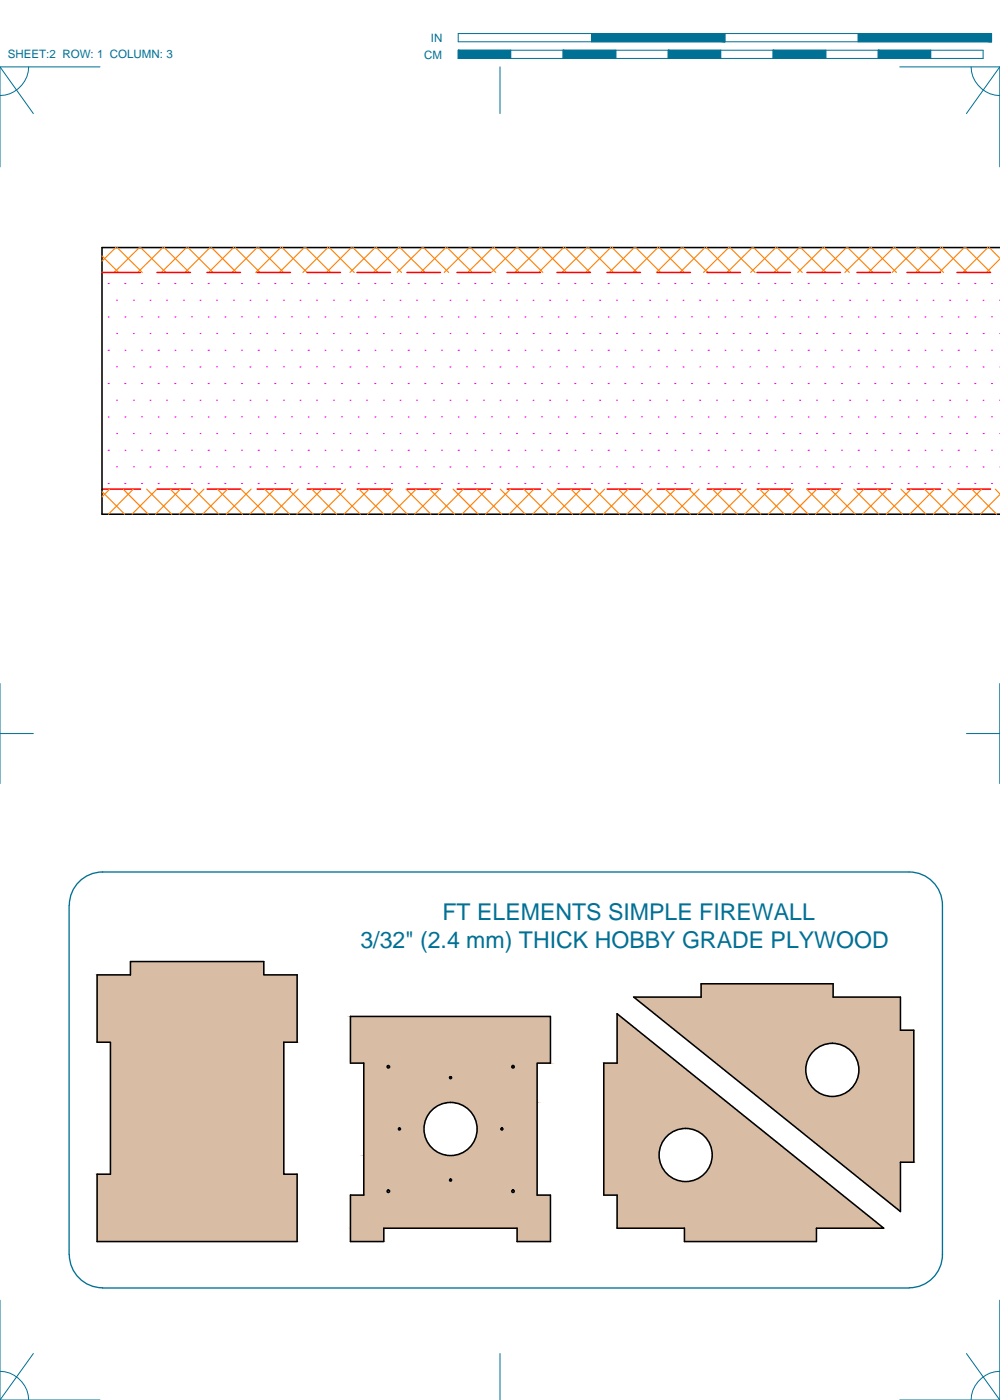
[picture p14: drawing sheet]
<svg xmlns="http://www.w3.org/2000/svg" width="190mm" height="267mm" viewBox="0 0 190 267" stroke-linecap="round" stroke-linejoin="round" font-family="sans-serif">
<defs><g id="words">
<g font-size="4.4" fill="#007095">
<text x="84.3" y="175.2">FT ELEMENTS SIMPLE FIREWALL</text>
<text x="68.7" y="180.6">3/32&quot; (2.4 mm) THICK HOBBY GRADE PLYWOOD</text>
</g>
<g font-size="2.2" fill="#007095">
<text x="1.5" y="11.1">SHEET:2 ROW: 1 COLUMN: 3</text>
<text x="80.8" y="11.2">CM</text>
<text x="82.1" y="8">IN</text>
</g>
</g></defs>
<!-- layer: 43 SHADE PW -->
<g fill="#d8bda4" stroke="#d8bda4" stroke-width=".19">
<path d="M117.6 193.1l11.6 9.4h-11.6z"/>
<path d="M159.9 221.4h11.6v9.4z"/>
<path d="M24.8 183.2v2.5h25.4zM24.8 183.2h25.4v2.5z"/>
<path d="M18.5 185.7v12.8h38.1zM18.5 185.7h38.1v12.8z"/>
<path d="M21 198.5v25.2h33.1zM21 198.5h33.1v25.2z"/>
<path d="M18.5 223.7v12.8h38.1zM18.5 223.7h38.1v12.8z"/>
<path d="M66.8 193.6v8.9h38.1zM66.8 193.6h38.1v8.9z"/>
<path d="M69.3 202.5v7.5h33zM69.3 202.5h33v7.5z"/>
<path d="M85.8 210l16.5 .1zM85.8 210l16.5 .1z"/>
<path d="M69.3 210l15.7 .1zM69.3 210h16.5z"/>
<path d="M86.7 210.1l.8 .2h14.8zM86.7 210.1h15.6v.2z"/>
<path d="M69.3 210.1v.2h14.8zM69.3 210.1h15.7l-.9 .2z"/>
<path d="M87.5 210.3l.8 .4h14zM87.5 210.3h14.8v.4z"/>
<path d="M69.3 210.3v.4h14zM69.3 210.3h14.8l-.8 .4z"/>
<path d="M88.3 210.7l.8 .5h13.2zM88.3 210.7h14v.5z"/>
<path d="M69.3 210.7v.5h13.2zM69.3 210.7h14l-.8 .5z"/>
<path d="M89.1 211.2l.6 .6h12.6zM89.1 211.2h13.2v.6z"/>
<path d="M69.3 211.2v.6h12.7zM69.3 211.2h13.2l-.5 .6z"/>
<path d="M89.7 211.8l.5 .8h12.1zM89.7 211.8h12.6v.8z"/>
<path d="M69.3 211.8v.8h12.1zM69.3 211.8h12.7l-.6 .8z"/>
<path d="M90.2 212.6l.4 .8h11.7zM90.2 212.6h12.1v.8z"/>
<path d="M69.3 212.6v.8h11.8zM69.3 212.6h12.1l-.3 .8z"/>
<path d="M90.6 213.4l.2 .8h11.5zM90.6 213.4h11.7v.8z"/>
<path d="M69.3 213.4v.8h11.5zM69.3 213.4h11.8l-.3 .8z"/>
<path d="M90.8 214.2l.1 .9h11.4zM90.8 214.2h11.5v.9z"/>
<path d="M69.3 214.2v.9h11.4zM69.3 214.2h11.5l-.1 .9z"/>
<path d="M90.9 215.1l-.1 .9h11.5zM90.9 215.1h11.4v.9z"/>
<path d="M69.3 215.1v.9h11.5zM69.3 215.1h11.4l.1 .9z"/>
<path d="M90.8 216l-.2 .8h11.7zM90.8 216h11.5v.8z"/>
<path d="M69.3 216v.8h11.8zM69.3 216h11.5l.3 .8z"/>
<path d="M90.6 216.8l-.4 .8h12.1zM90.6 216.8h11.7v.8z"/>
<path d="M69.3 216.8v.8h12.1zM69.3 216.8h11.8l.3 .8z"/>
<path d="M90.2 217.6l-.5 .8h12.6zM90.2 217.6h12.1v.8z"/>
<path d="M69.3 217.6v.8h12.7zM69.3 217.6h12.1l.6 .8z"/>
<path d="M89.7 218.4l-.6 .6h13.2zM89.7 218.4h12.6v.6z"/>
<path d="M69.3 218.4v.6h13.2zM69.3 218.4h12.7l.5 .6z"/>
<path d="M88.3 219.5h14l-13.2-.5zM89.1 219h13.2v.5z"/>
<path d="M69.3 219v.5h14zM69.3 219h13.2l.8 .5z"/>
<path d="M87.5 219.8h14.8l-14-.3zM88.3 219.5h14v.3z"/>
<path d="M69.3 219.5v.3h14.8zM69.3 219.5h14l.8 .3z"/>
<path d="M86.7 220.1h15.6l-14.8-.3zM87.5 219.8h14.8v.3z"/>
<path d="M69.3 219.8v.3h15.7zM69.3 219.8h14.8l.9 .3z"/>
<path d="M85.8 220.2h16.5zM86.7 220.1l15.6 .1z"/>
<path d="M69.3 220.1l16.5 .1zM69.3 220.1l16.5 .1z"/>
<path d="M69.3 220.2v7.5h33zM69.3 220.2h33v7.5z"/>
<path d="M66.8 227.7v6.3h38.1zM66.8 227.7h38.1v6.3z"/>
<path d="M98.5 234v2.5h6.4zM98.5 234h6.4v2.5z"/>
<path d="M66.8 234v2.5h6.3zM66.8 234h6.3v2.5z"/>
<path d="M115 202.5v12.5h29.8zM115 202.5h14.2l15.6 12.5z"/>
<path d="M130.6 215l14.3 .1zM130.6 215l14.3 .1z"/>
<path d="M115 215l14.7 .1zM115 215h15.6z"/>
<path d="M131.5 215.1l.8 .2h12.9zM131.5 215.1h13.4l.3 .2z"/>
<path d="M115 215.1v.2h13.9zM115 215.1h14.7l-.8 .2z"/>
<path d="M132.3 215.3l.8 .3h12.5zM132.3 215.3h12.9l.4 .3z"/>
<path d="M115 215.3v.3h13.1zM115 215.3h13.9l-.8 .3z"/>
<path d="M133.1 215.6l.8 .6h12.4zM133.1 215.6h12.5l.7 .6z"/>
<path d="M115 215.6v.6h12.3zM115 215.6h13.1l-.8 .6z"/>
<path d="M133.9 216.2l.6 .6h12.5zM133.9 216.2h12.4l.7 .6z"/>
<path d="M115 216.2v.6h11.7zM115 216.2h12.3l-.6 .6z"/>
<path d="M134.5 216.8l.5 .7h12.9zM134.5 216.8h12.5l.9 .7z"/>
<path d="M115 216.8v.7h11.2zM115 216.8h11.7l-.5 .7z"/>
<path d="M135 217.5l.4 .8h13.5zM135 217.5h12.9l1 .8z"/>
<path d="M115 217.5v.8h10.8zM115 217.5h11.2l-.4 .8z"/>
<path d="M135.4 218.3l.2 .9h14.4zM135.4 218.3h13.5l1.1 .9z"/>
<path d="M115 218.3v.9h10.6zM115 218.3h10.8l-.2 .9z"/>
<path d="M135.6 219.2l.1 .8h15.4zM135.6 219.2h14.4l1.1 .8z"/>
<path d="M115 219.2v.8h10.5zM115 219.2h10.6l-.1 .8z"/>
<path d="M135.7 220l-.1 .9h16.6zM135.7 220h15.4l1.1 .9z"/>
<path d="M115 220v.9h10.6zM115 220h10.5l.1 .9z"/>
<path d="M135.6 220.9l-.2 .9h17.8zM135.6 220.9h16.6l1 .9z"/>
<path d="M115 220.9v.9h10.8zM115 220.9h10.6l.2 .9z"/>
<path d="M135.4 221.8l-.4 .8h19.3zM135.4 221.8h17.8l1.1 .8z"/>
<path d="M115 221.8v.8h11.2zM115 221.8h10.8l.4 .8z"/>
<path d="M135 222.6l-.5 .8h20.7zM135 222.6h19.3l.9 .8z"/>
<path d="M115 222.6v.8h11.7zM115 222.6h11.2l.5 .8z"/>
<path d="M133.9 223.9h22l-21.4-.5zM134.5 223.4h20.7l.7 .5z"/>
<path d="M115 223.4v.5h12.3zM115 223.4h11.7l.6 .5z"/>
<path d="M133.1 224.5h23.4l-22.6-.6zM133.9 223.9h22l.6 .6z"/>
<path d="M115 223.9v.6h13.1zM115 223.9h12.3l.8 .6z"/>
<path d="M132.3 224.8h24.7l-23.9-.3zM133.1 224.5h23.4l.5 .3z"/>
<path d="M115 224.5v.3h13.9zM115 224.5h13.1l.8 .3z"/>
<path d="M131.5 225.1h25.8l-25-.3zM132.3 224.8h24.7l.3 .3z"/>
<path d="M115 224.8v.3h14.7zM115 224.8h13.9l.8 .3z"/>
<path d="M130.6 225.1h26.8zM131.5 225.1h25.9z"/>
<path d="M115 225.1h15.6zM115 225.1h15.6z"/>
<path d="M115 225.1v2.6h45.5zM115 225.1h42.4l3.1 2.6z"/>
<path d="M117.6 227.7v6.3h50.8zM117.6 227.7h42.9l7.9 6.3z"/>
<path d="M130.4 234v2.5h25.1zM130.4 234h25.1v2.5z"/>
<path d="M133.6 187.4v2.5h25.1zM133.6 187.4h25.1v2.5z"/>
<path d="M120.7 189.9l7.9 6.4h42.9zM120.7 189.9h50.8v6.4z"/>
<path d="M128.6 196.3l3.1 2.5h42.4zM128.6 196.3h45.5v2.5z"/>
<path d="M158.5 198.8h15.6zM158.5 198.8h15.6z"/>
<path d="M131.7 198.8h25.9zM131.7 198.8h26.8z"/>
<path d="M159.4 198.8l.9 .3h13.8zM159.4 198.8h14.7v.3z"/>
<path d="M131.8 198.8l.3 .3h24.7zM131.8 198.8h25.8l-.8 .3z"/>
<path d="M160.3 199.1l.8 .3h13zM160.3 199.1h13.8v.3z"/>
<path d="M132.1 199.1l.5 .3h23.4zM132.1 199.1h24.7l-.8 .3z"/>
<path d="M161.1 199.4l.7 .5h12.3zM161.1 199.4h13v.5z"/>
<path d="M132.6 199.4l.6 .5h22.1zM132.6 199.4h23.4l-.7 .5z"/>
<path d="M161.8 199.9l.6 .7h11.7zM161.8 199.9h12.3v.7z"/>
<path d="M133.2 199.9l.8 .7h20.6zM133.2 199.9h22.1l-.7 .7z"/>
<path d="M162.4 200.6l.5 .7h11.2zM162.4 200.6h11.7v.7z"/>
<path d="M134 200.6l.9 .7h19.2zM134 200.6h20.6l-.5 .7z"/>
<path d="M162.9 201.3l.4 .8h10.8zM162.9 201.3h11.2v.8z"/>
<path d="M134.9 201.3l1 .8h17.9zM134.9 201.3h19.2l-.3 .8z"/>
<path d="M163.3 202.1l.2 .8h10.6zM163.3 202.1h10.8v.8z"/>
<path d="M135.9 202.1l1 .8h16.6zM135.9 202.1h17.9l-.3 .8z"/>
<path d="M163.5 202.9l.1 .9h10.5zM163.5 202.9h10.6v.9z"/>
<path d="M136.9 202.9l1.1 .9h15.5zM136.9 202.9h16.6v.9z"/>
<path d="M163.6 203.8l-.1 .9h10.6zM163.6 203.8h10.5v.9z"/>
<path d="M138 203.8l1.1 .9h14.4zM138 203.8h15.5v.9z"/>
<path d="M163.5 204.7l-.2 .9h10.8zM163.5 204.7h10.6v.9z"/>
<path d="M139.1 204.7l1.1 .9h13.6zM139.1 204.7h14.4l.3 .9z"/>
<path d="M163.3 205.6l-.4 .8h11.2zM163.3 205.6h10.8v.8z"/>
<path d="M140.2 205.6l1 .8h12.9zM140.2 205.6h13.6l.3 .8z"/>
<path d="M162.9 206.4l-.5 .7h11.7zM162.9 206.4h11.2v.7z"/>
<path d="M141.2 206.4l.9 .7h12.5zM141.2 206.4h12.9l.5 .7z"/>
<path d="M161.8 207.7h12.3l-11.7-.6zM162.4 207.1h11.7v.6z"/>
<path d="M142.1 207.1l.8 .6h12.4zM142.1 207.1h12.5l.7 .6z"/>
<path d="M161.1 208.2h13l-12.3-.5zM161.8 207.7h12.3v.5z"/>
<path d="M142.9 207.7l.6 .5h12.5zM142.9 207.7h12.4l.7 .5z"/>
<path d="M160.3 208.6h13.8l-13-.4zM161.1 208.2h13v.4z"/>
<path d="M143.5 208.2l.5 .4h12.8zM143.5 208.2h12.5l.8 .4z"/>
<path d="M159.4 208.8h14.7l-13.8-.2zM160.3 208.6h13.8v.2z"/>
<path d="M144 208.6l.3 .2h13.3zM144 208.6h12.8l.8 .2z"/>
<path d="M158.5 208.9h15.6zM159.4 208.8l14.7 .1z"/>
<path d="M144.3 208.8l14.2 .1zM144.3 208.8l14.2 .1z"/>
<path d="M144.4 208.9l15.5 12.5h14.2zM144.4 208.9h29.7v12.5z"/>
</g>
<!-- layer: 01 CUT -->
<g fill="none" stroke="#000" stroke-width=".3">
<path d="M190.5 47.2h-171.1v50.8h171.1M18.5 185.7h6.3v-2.5h25.4v2.5h6.4v12.8h-2.5v25.2h2.5v12.8h-38.1v-12.8h2.5v-25.2h-2.5zM66.8 193.6h38.1v8.9h-2.6v25.2h2.6v8.8h-6.4v-2.5h-25.4v2.5h-6.3v-8.8h2.5v-25.2h-2.5zM117.6 193.1l50.8 40.9h-12.9v2.5h-25.1v-2.5h-12.8v-6.3h-2.6v-25.2h2.6zM120.7 189.9h12.9v-2.5h25.1v2.5h12.8v6.4h2.6v25.1h-2.6v9.4z"/>
<circle cx="74" cy="203.2" r=".23"/>
<circle cx="76.1" cy="215.1" r=".19"/>
<circle cx="85.8" cy="205.3" r=".19"/>
<circle cx="85.8" cy="215.1" r="5.1"/>
<circle cx="95.6" cy="215.1" r=".19"/>
<circle cx="97.7" cy="203.2" r=".23"/>
<circle cx="158.6" cy="203.8" r="5.1"/>
<circle cx="74" cy="226.9" r=".23"/>
<circle cx="85.8" cy="224.8" r=".19"/>
<circle cx="97.7" cy="226.9" r=".23"/>
<circle cx="130.6" cy="220" r="5.1"/>
</g>
<!-- layer: 02 SCORE -->
<g fill="none" stroke="#f00" stroke-width=".3">
<path d="M19.4 51.9h7.4M29.9 51.9h6.4M39.5 51.9h6.3M49 51.9h6.3M58.5 51.9h6.4M68 51.9h6.4M77.6 51.9h6.3M87.1 51.9h6.3M96.6 51.9h6.4M106.1 51.9h6.4M115.7 51.9h6.3M125.2 51.9h6.3"/>
<path d="M134.7 51.9h6.4M144.2 51.9h6.4M153.8 51.9h6.3M163.3 51.9h6.3M172.8 51.9h6.4M182.3 51.9h6.4M19.4 93.2h7.4M29.9 93.2h6.4M39.5 93.2h6.3M49 93.2h6.3M58.5 93.2h6.4M68 93.2h6.4"/>
<path d="M77.6 93.2h6.3M87.1 93.2h6.3M96.6 93.2h6.4M106.1 93.2h6.4M115.7 93.2h6.3M125.2 93.2h6.3M134.7 93.2h6.4M144.2 93.2h6.4M153.8 93.2h6.3M163.3 93.2h6.3M172.8 93.2h6.4M182.3 93.2h6.4"/>
</g>
<!-- layer: 23 NOTES -->
<path d="M13.2 172.5v66.5M173.2 166.1h-153.7a6.3 6.3 0 0 0-6.3 6.3M173.2 166.1a6.3 6.3 0 0 1 6.3 6.3v66.6M13.2 239a6.3 6.3 0 0 0 6.3 6.3M179.5 239a6.3 6.3 0 0 1-6.3 6.3M19.5 245.4h153.7" fill="none" stroke="#007095" stroke-width=".25"/>
<!-- layer: 06 CAVITY -->
<g fill="none" stroke="#ff7f00" stroke-width=".21">
<path d="M19.4 48.8l3.2 3.1M22.1 47.2l-2.7 2.5M22.3 47.2l4.8 4.7M26.5 47.2l-4.7 4.7M26.8 47.2l4.8 4.7M31 47.2l-4.8 4.7M31.3 47.2l4.8 4.7M35.5 47.2l-4.8 4.7M35.8 47.2l4.8 4.7M40 47.2l-4.7 4.7M40.3 47.2l4.7 4.7M44.5 47.2l-4.7 4.7"/>
<path d="M44.8 47.2l4.7 4.7M49 47.2l-4.8 4.7M49.3 47.2l4.7 4.7M53.5 47.2l-4.8 4.7M53.8 47.2l4.7 4.7M58 47.2l-4.8 4.7M58.3 47.2l4.7 4.7M62.4 47.2l-4.7 4.7M62.7 47.2l4.8 4.7M66.9 47.2l-4.7 4.7M67.2 47.2l4.8 4.7M71.5 47.2l-4.8 4.7"/>
<path d="M71.7 47.2l4.8 4.7M75.9 47.2l-4.7 4.7M76.2 47.2l4.8 4.7M80.4 47.2l-4.8 4.7M80.7 47.2l4.8 4.7M84.9 47.2l-4.8 4.7M85.2 47.2l4.8 4.7M89.4 47.2l-4.8 4.7M89.7 47.2l4.7 4.7M93.9 47.2l-4.8 4.7M94.1 47.2l4.8 4.7M98.4 47.2l-4.8 4.7"/>
<path d="M98.6 47.2l4.8 4.7M102.9 47.2l-4.8 4.7M103.2 47.2l4.7 4.7M107.4 47.2l-4.8 4.7M107.7 47.2l4.7 4.7M111.8 47.2l-4.7 4.7M112.1 47.2l4.8 4.7M116.3 47.2l-4.7 4.7M116.6 47.2l4.8 4.7M120.8 47.2l-4.7 4.7M121.1 47.2l4.8 4.7M125.3 47.2l-4.7 4.7"/>
<path d="M125.6 47.2l4.7 4.7M129.8 47.2l-4.7 4.7M130.1 47.2l4.7 4.7M134.3 47.2l-4.8 4.7M134.6 47.2l4.7 4.7M138.8 47.2l-4.8 4.7M139.1 47.2l4.7 4.7M143.3 47.2l-4.8 4.7M143.6 47.2l4.7 4.7M147.8 47.2l-4.8 4.7M148 47.2l4.8 4.7M152.3 47.2l-4.8 4.7"/>
<path d="M152.5 47.2l4.8 4.7M156.8 47.2l-4.8 4.7M157 47.2l4.8 4.7M161.2 47.2l-4.7 4.7M161.5 47.2l4.8 4.7M165.7 47.2l-4.7 4.7M166 47.2l4.8 4.7M170.2 47.2l-4.8 4.7M170.5 47.2l4.8 4.7M174.7 47.2l-4.7 4.7M175 47.2l4.7 4.7M179.2 47.2l-4.7 4.7"/>
<path d="M179.5 47.2l4.7 4.7M183.7 47.2l-4.8 4.7M184 47.2l4.7 4.7M188.2 47.2l-4.8 4.7M188.5 47.2l2 2M190.5 49.4l-2.6 2.5M19.4 93.6l4.3 4.4M20.9 93.2l-1.5 1.5M23.5 93.2l4.7 4.8M25.4 93.2l-4.7 4.8M27.9 93.2l4.8 4.8M29.9 93.2l-4.8 4.8"/>
<path d="M32.4 93.2l4.8 4.8M34.4 93.2l-4.8 4.8M36.9 93.2l4.8 4.8M38.9 93.2l-4.8 4.8M41.4 93.2l4.8 4.8M43.3 93.2l-4.7 4.8M45.9 93.2l4.8 4.8M47.8 93.2l-4.7 4.8M50.4 93.2l4.8 4.8M52.3 93.2l-4.7 4.8M54.9 93.2l4.7 4.8M56.8 93.2l-4.7 4.8"/>
<path d="M59.4 93.2l4.7 4.8M61.3 93.2l-4.7 4.8M63.9 93.2l4.7 4.8M65.8 93.2l-4.8 4.8M68.4 93.2l4.7 4.8M70.3 93.2l-4.8 4.8M72.9 93.2l4.7 4.8M74.8 93.2l-4.8 4.8M77.3 93.2l4.8 4.8M79.3 93.2l-4.8 4.8M81.8 93.2l4.8 4.8M83.8 93.2l-4.8 4.8"/>
<path d="M86.3 93.2l4.8 4.8M88.3 93.2l-4.8 4.8M90.8 93.2l4.8 4.8M92.8 93.2l-4.8 4.8M95.3 93.2l4.8 4.8M97.2 93.2l-4.7 4.8M99.8 93.2l4.8 4.8M101.7 93.2l-4.7 4.8M104.3 93.2l4.8 4.8M106.2 93.2l-4.7 4.8M108.8 93.2l4.7 4.8M110.7 93.2l-4.7 4.8"/>
<path d="M113.2 93.2l4.8 4.8M115.2 93.2l-4.8 4.8M117.8 93.2l4.7 4.8M119.7 93.2l-4.8 4.8M122.3 93.2l4.7 4.8M124.2 93.2l-4.8 4.8M126.7 93.2l4.8 4.8M128.7 93.2l-4.8 4.8M131.2 93.2l4.8 4.8M133.2 93.2l-4.8 4.8M135.7 93.2l4.8 4.8M137.7 93.2l-4.8 4.8"/>
<path d="M140.2 93.2l4.7 4.8M142.2 93.2l-4.8 4.8M144.7 93.2l4.7 4.8M146.6 93.2l-4.7 4.8M149.2 93.2l4.8 4.8M151.1 93.2l-4.8 4.8M153.7 93.2l4.8 4.8M155.6 93.2l-4.8 4.8M158.2 93.2l4.7 4.8M160.1 93.2l-4.7 4.8M162.6 93.2l4.8 4.8M164.6 93.2l-4.7 4.8"/>
<path d="M167.1 93.2l4.8 4.8M169.1 93.2l-4.8 4.8M171.6 93.2l4.8 4.8M173.6 93.2l-4.8 4.8M176.1 93.2l4.8 4.8M178.1 93.2l-4.8 4.8M180.6 93.2l4.8 4.8M182.5 93.2l-4.7 4.8M185.1 93.2l4.8 4.8M187 93.2l-4.7 4.8M189.6 93.2l.9 .9M190.5 94.2l-3.7 3.8"/>
</g>
<!-- layer: 07 DE-PAPER -->
<g fill="none" stroke="#f0f" stroke-width=".21">
<path d="M20.6 54h.1M22.2 57.2h.1M23.8 54h.1M25.4 57.2h.1M27 54h.1M28.6 57.2h.1M30.1 54h.1M31.7 57.2h.1M33.3 54h.1M34.9 57.2h.1M36.5 54h.1M38.1 57.2h.1"/>
<path d="M39.7 54h.1M41.3 57.2h.1M42.8 54h.1M44.4 57.2h.1M46 54h.1M47.6 57.2h.1M49.2 54h.1M50.8 57.2h.1M52.4 54h.1M54 57.2h.1M55.5 54h.1M57.1 57.2h.1"/>
<path d="M58.7 54h.1M60.3 57.2h.1M61.9 54h.1M63.5 57.2h.1M65.1 54h.1M66.7 57.2h.1M68.2 54h.1M69.8 57.2h.1M71.4 54h.1M73 57.2h.1M74.6 54h.1M76.2 57.2h.1"/>
<path d="M77.8 54h.1M79.4 57.2h.1M80.9 54h.1M82.5 57.2h.1M84.1 54h.1M85.7 57.2h.1M87.3 54h.1M88.9 57.2h.1M90.5 54h.1M92.1 57.2h.1M93.6 54h.1M95.2 57.2h.1"/>
<path d="M96.8 54h.1M98.4 57.2h.1M100 54h.1M101.6 57.2h.1M103.2 54h.1M104.7 57.2h.1M106.3 54h.1M107.9 57.2h.1M109.5 54h.1M111.1 57.2h.1M112.7 54h.1M114.3 57.2h.1"/>
<path d="M115.9 54h.1M117.4 57.2h.1M119 54h.1M120.6 57.2h.1M122.2 54h.1M123.8 57.2h.1M125.4 54h.1M127 57.2h.1M128.6 54h.1M130.1 57.2h.1M131.7 54h.1M133.3 57.2h.1"/>
<path d="M134.9 54h.1M136.5 57.2h.1M138.1 54h.1M139.7 57.2h.1M141.3 54h.1M142.8 57.2h.1M144.4 54h.1M146 57.2h.1M147.6 54h.1M149.2 57.2h.1M150.8 54h.1M152.4 57.2h.1"/>
<path d="M154 54h.1M155.5 57.2h.1M157.1 54h.1M158.7 57.2h.1M160.3 54h.1M161.9 57.2h.1M163.5 54h.1M165.1 57.2h.1M166.7 54h.1M168.2 57.2h.1M169.8 54h.1M171.4 57.2h.1"/>
<path d="M173 54h.1M174.6 57.2h.1M176.2 54h.1M177.8 57.2h.1M179.4 54h.1M180.9 57.2h.1M182.5 54h.1M184.1 57.2h.1M185.7 54h.1M187.3 57.2h.1M188.9 54h.1M190.5 57.2h.1"/>
<path d="M20.6 60.4h.1M20.6 66.7h.1M20.6 73.1h.1M20.6 79.4h.1M22.2 63.5h.1M22.2 69.9h.1M22.2 76.2h.1M23.8 60.4h.1M23.8 66.7h.1M23.8 73.1h.1M23.8 79.4h.1M25.4 63.5h.1"/>
<path d="M25.4 69.9h.1M25.4 76.2h.1M27 60.4h.1M27 66.7h.1M27 73.1h.1M27 79.4h.1M28.6 63.5h.1M28.6 69.9h.1M28.6 76.2h.1M30.1 60.4h.1M30.1 66.7h.1M30.1 73.1h.1"/>
<path d="M30.1 79.4h.1M31.7 63.5h.1M31.7 69.9h.1M31.7 76.2h.1M33.3 60.4h.1M33.3 66.7h.1M33.3 73.1h.1M33.3 79.4h.1M34.9 63.5h.1M34.9 69.9h.1M34.9 76.2h.1M36.5 60.4h.1"/>
<path d="M36.5 66.7h.1M36.5 73.1h.1M36.5 79.4h.1M38.1 63.5h.1M38.1 69.9h.1M38.1 76.2h.1M39.7 60.4h.1M39.7 66.7h.1M39.7 73.1h.1M39.7 79.4h.1M41.3 63.5h.1M41.3 69.9h.1"/>
<path d="M41.3 76.2h.1M42.8 60.4h.1M42.8 66.7h.1M42.8 73.1h.1M42.8 79.4h.1M44.4 63.5h.1M44.4 69.9h.1M44.4 76.2h.1M46 60.4h.1M46 66.7h.1M46 73.1h.1M46 79.4h.1"/>
<path d="M47.6 63.5h.1M47.6 69.9h.1M47.6 76.2h.1M49.2 60.4h.1M49.2 66.7h.1M49.2 73.1h.1M49.2 79.4h.1M50.8 63.5h.1M50.8 69.9h.1M50.8 76.2h.1M52.4 60.4h.1M52.4 66.7h.1"/>
<path d="M52.4 73.1h.1M52.4 79.4h.1M54 63.5h.1M54 69.9h.1M54 76.2h.1M55.5 60.4h.1M55.5 66.7h.1M55.5 73.1h.1M55.5 79.4h.1M57.1 63.5h.1M57.1 69.9h.1M57.1 76.2h.1"/>
<path d="M58.7 60.4h.1M58.7 66.7h.1M58.7 73.1h.1M58.7 79.4h.1M60.3 63.5h.1M60.3 69.9h.1M60.3 76.2h.1M61.9 60.4h.1M61.9 66.7h.1M61.9 73.1h.1M61.9 79.4h.1M63.5 63.5h.1"/>
<path d="M63.5 69.9h.1M63.5 76.2h.1M65.1 60.4h.1M65.1 66.7h.1M65.1 73.1h.1M65.1 79.4h.1M66.7 63.5h.1M66.7 69.9h.1M66.7 76.2h.1M68.2 60.4h.1M68.2 66.7h.1M68.2 73.1h.1"/>
<path d="M68.2 79.4h.1M69.8 63.5h.1M69.8 69.9h.1M69.8 76.2h.1M71.4 60.4h.1M71.4 66.7h.1M71.4 73.1h.1M71.4 79.4h.1M73 63.5h.1M73 69.9h.1M73 76.2h.1M74.6 60.4h.1"/>
<path d="M74.6 66.7h.1M74.6 73.1h.1M74.6 79.4h.1M76.2 63.5h.1M76.2 69.9h.1M76.2 76.2h.1M77.8 60.4h.1M77.8 66.7h.1M77.8 73.1h.1M77.8 79.4h.1M79.4 63.5h.1M79.4 69.9h.1"/>
<path d="M79.4 76.2h.1M80.9 60.4h.1M80.9 66.7h.1M80.9 73.1h.1M80.9 79.4h.1M82.5 63.5h.1M82.5 69.9h.1M82.5 76.2h.1M84.1 60.4h.1M84.1 66.7h.1M84.1 73.1h.1M84.1 79.4h.1"/>
<path d="M85.7 63.5h.1M85.7 69.9h.1M85.7 76.2h.1M87.3 60.4h.1M87.3 66.7h.1M87.3 73.1h.1M87.3 79.4h.1M88.9 63.5h.1M88.9 69.9h.1M88.9 76.2h.1M90.5 60.4h.1M90.5 66.7h.1"/>
<path d="M90.5 73.1h.1M90.5 79.4h.1M92.1 63.5h.1M92.1 69.9h.1M92.1 76.2h.1M93.6 60.4h.1M93.6 66.7h.1M93.6 73.1h.1M93.6 79.4h.1M95.2 63.5h.1M95.2 69.9h.1M95.2 76.2h.1"/>
<path d="M96.8 60.4h.1M96.8 66.7h.1M96.8 73.1h.1M96.8 79.4h.1M98.4 63.5h.1M98.4 69.9h.1M98.4 76.2h.1M100 60.4h.1M100 66.7h.1M100 73.1h.1M100 79.4h.1M101.6 63.5h.1"/>
<path d="M101.6 69.9h.1M101.6 76.2h.1M103.2 60.4h.1M103.2 66.7h.1M103.2 73.1h.1M103.2 79.4h.1M104.7 63.5h.1M104.7 69.9h.1M104.7 76.2h.1M106.3 60.4h.1M106.3 66.7h.1M106.3 73.1h.1"/>
<path d="M106.3 79.4h.1M107.9 63.5h.1M107.9 69.9h.1M107.9 76.2h.1M109.5 60.4h.1M109.5 66.7h.1M109.5 73.1h.1M109.5 79.4h.1M111.1 63.5h.1M111.1 69.9h.1M111.1 76.2h.1M112.7 60.4h.1"/>
<path d="M112.7 66.7h.1M112.7 73.1h.1M112.7 79.4h.1M114.3 63.5h.1M114.3 69.9h.1M114.3 76.2h.1M115.9 60.4h.1M115.9 66.7h.1M115.9 73.1h.1M115.9 79.4h.1M117.4 63.5h.1M117.4 69.9h.1"/>
<path d="M117.4 76.2h.1M119 60.4h.1M119 66.7h.1M119 73.1h.1M119 79.4h.1M120.6 63.5h.1M120.6 69.9h.1M120.6 76.2h.1M122.2 60.4h.1M122.2 66.7h.1M122.2 73.1h.1M122.2 79.4h.1"/>
<path d="M123.8 63.5h.1M123.8 69.9h.1M123.8 76.2h.1M125.4 60.4h.1M125.4 66.7h.1M125.4 73.1h.1M125.4 79.4h.1M127 63.5h.1M127 69.9h.1M127 76.2h.1M128.6 60.4h.1M128.6 66.7h.1"/>
<path d="M128.6 73.1h.1M128.6 79.4h.1M130.1 63.5h.1M130.1 69.9h.1M130.1 76.2h.1M131.7 60.4h.1M131.7 66.7h.1M131.7 73.1h.1M131.7 79.4h.1M133.3 63.5h.1M133.3 69.9h.1M133.3 76.2h.1"/>
<path d="M134.9 60.4h.1M134.9 66.7h.1M134.9 73.1h.1M134.9 79.4h.1M136.5 63.5h.1M136.5 69.9h.1M136.5 76.2h.1M138.1 60.4h.1M138.1 66.7h.1M138.1 73.1h.1M138.1 79.4h.1M139.7 63.5h.1"/>
<path d="M139.7 69.9h.1M139.7 76.2h.1M141.3 60.4h.1M141.3 66.7h.1M141.3 73.1h.1M141.3 79.4h.1M142.8 63.5h.1M142.8 69.9h.1M142.8 76.2h.1M144.4 60.4h.1M144.4 66.7h.1M144.4 73.1h.1"/>
<path d="M144.4 79.4h.1M146 63.5h.1M146 69.9h.1M146 76.2h.1M147.6 60.4h.1M147.6 66.7h.1M147.6 73.1h.1M147.6 79.4h.1M149.2 63.5h.1M149.2 69.9h.1M149.2 76.2h.1M150.8 60.4h.1"/>
<path d="M150.8 66.7h.1M150.8 73.1h.1M150.8 79.4h.1M152.4 63.5h.1M152.4 69.9h.1M152.4 76.2h.1M154 60.4h.1M154 66.7h.1M154 73.1h.1M154 79.4h.1M155.5 63.5h.1M155.5 69.9h.1"/>
<path d="M155.5 76.2h.1M157.1 60.4h.1M157.1 66.7h.1M157.1 73.1h.1M157.1 79.4h.1M158.7 63.5h.1M158.7 69.9h.1M158.7 76.2h.1M160.3 60.4h.1M160.3 66.7h.1M160.3 73.1h.1M160.3 79.4h.1"/>
<path d="M161.9 63.5h.1M161.9 69.9h.1M161.9 76.2h.1M163.5 60.4h.1M163.5 66.7h.1M163.5 73.1h.1M163.5 79.4h.1M165.1 63.5h.1M165.1 69.9h.1M165.1 76.2h.1M166.7 60.4h.1M166.7 66.7h.1"/>
<path d="M166.7 73.1h.1M166.7 79.4h.1M168.2 63.5h.1M168.2 69.9h.1M168.2 76.2h.1M169.8 60.4h.1M169.8 66.7h.1M169.8 73.1h.1M169.8 79.4h.1M171.4 63.5h.1M171.4 69.9h.1M171.4 76.2h.1"/>
<path d="M173 60.4h.1M173 66.7h.1M173 73.1h.1M173 79.4h.1M174.6 63.5h.1M174.6 69.9h.1M174.6 76.2h.1M176.2 60.4h.1M176.2 66.7h.1M176.2 73.1h.1M176.2 79.4h.1M177.8 63.5h.1"/>
<path d="M177.8 69.9h.1M177.8 76.2h.1M179.4 60.4h.1M179.4 66.7h.1M179.4 73.1h.1M179.4 79.4h.1M180.9 63.5h.1M180.9 69.9h.1M180.9 76.2h.1M182.5 60.4h.1M182.5 66.7h.1M182.5 73.1h.1"/>
<path d="M182.5 79.4h.1M184.1 63.5h.1M184.1 69.9h.1M184.1 76.2h.1M185.7 60.4h.1M185.7 66.7h.1M185.7 73.1h.1M185.7 79.4h.1M187.3 63.5h.1M187.3 69.9h.1M187.3 76.2h.1M188.9 60.4h.1"/>
<path d="M188.9 66.7h.1M188.9 73.1h.1M188.9 79.4h.1M190.5 63.5h.1M190.5 69.9h.1M190.5 76.2h.1M20.6 85.8h.1M20.6 92.1h.1M22.2 82.6h.1M22.2 88.9h.1M23.8 85.8h.1M23.8 92.1h.1"/>
<path d="M25.4 82.6h.1M25.4 88.9h.1M27 85.8h.1M27 92.1h.1M28.6 82.6h.1M28.6 88.9h.1M30.1 85.8h.1M30.1 92.1h.1M31.7 82.6h.1M31.7 88.9h.1M33.3 85.8h.1M33.3 92.1h.1"/>
<path d="M34.9 82.6h.1M34.9 88.9h.1M36.5 85.8h.1M36.5 92.1h.1M38.1 82.6h.1M38.1 88.9h.1M39.7 85.8h.1M39.7 92.1h.1M41.3 82.6h.1M41.3 88.9h.1M42.8 85.8h.1M42.8 92.1h.1"/>
<path d="M44.4 82.6h.1M44.4 88.9h.1M46 85.8h.1M46 92.1h.1M47.6 82.6h.1M47.6 88.9h.1M49.2 85.8h.1M49.2 92.1h.1M50.8 82.6h.1M50.8 88.9h.1M52.4 85.8h.1M52.4 92.1h.1"/>
<path d="M54 82.6h.1M54 88.9h.1M55.5 85.8h.1M55.5 92.1h.1M57.1 82.6h.1M57.1 88.9h.1M58.7 85.8h.1M58.7 92.1h.1M60.3 82.6h.1M60.3 88.9h.1M61.9 85.8h.1M61.9 92.1h.1"/>
<path d="M63.5 82.6h.1M63.5 88.9h.1M65.1 85.8h.1M65.1 92.1h.1M66.7 82.6h.1M66.7 88.9h.1M68.2 85.8h.1M68.2 92.1h.1M69.8 82.6h.1M69.8 88.9h.1M71.4 85.8h.1M71.4 92.1h.1"/>
<path d="M73 82.6h.1M73 88.9h.1M74.6 85.8h.1M74.6 92.1h.1M76.2 82.6h.1M76.2 88.9h.1M77.8 85.8h.1M77.8 92.1h.1M79.4 82.6h.1M79.4 88.9h.1M80.9 85.8h.1M80.9 92.1h.1"/>
<path d="M82.5 82.6h.1M82.5 88.9h.1M84.1 85.8h.1M84.1 92.1h.1M85.7 82.6h.1M85.7 88.9h.1M87.3 85.8h.1M87.3 92.1h.1M88.9 82.6h.1M88.9 88.9h.1M90.5 85.8h.1M90.5 92.1h.1"/>
<path d="M92.1 82.6h.1M92.1 88.9h.1M93.6 85.8h.1M93.6 92.1h.1M95.2 82.6h.1M95.2 88.9h.1M96.8 85.8h.1M96.8 92.1h.1M98.4 82.6h.1M98.4 88.9h.1M100 85.8h.1M100 92.1h.1"/>
<path d="M101.6 82.6h.1M101.6 88.9h.1M103.2 85.8h.1M103.2 92.1h.1M104.7 82.6h.1M104.7 88.9h.1M106.3 85.8h.1M106.3 92.1h.1M107.9 82.6h.1M107.9 88.9h.1M109.5 85.8h.1M109.5 92.1h.1"/>
<path d="M111.1 82.6h.1M111.1 88.9h.1M112.7 85.8h.1M112.7 92.1h.1M114.3 82.6h.1M114.3 88.9h.1M115.9 85.8h.1M115.9 92.1h.1M117.4 82.6h.1M117.4 88.9h.1M119 85.8h.1M119 92.1h.1"/>
<path d="M120.6 82.6h.1M120.6 88.9h.1M122.2 85.8h.1M122.2 92.1h.1M123.8 82.6h.1M123.8 88.9h.1M125.4 85.8h.1M125.4 92.1h.1M127 82.6h.1M127 88.9h.1M128.6 85.8h.1M128.6 92.1h.1"/>
<path d="M130.1 82.6h.1M130.1 88.9h.1M131.7 85.8h.1M131.7 92.1h.1M133.3 82.6h.1M133.3 88.9h.1M134.9 85.8h.1M134.9 92.1h.1M136.5 82.6h.1M136.5 88.9h.1M138.1 85.8h.1M138.1 92.1h.1"/>
<path d="M139.7 82.6h.1M139.7 88.9h.1M141.3 85.8h.1M141.3 92.1h.1M142.8 82.6h.1M142.8 88.9h.1M144.4 85.8h.1M144.4 92.1h.1M146 82.6h.1M146 88.9h.1M147.6 85.8h.1M147.6 92.1h.1"/>
<path d="M149.2 82.6h.1M149.2 88.9h.1M150.8 85.8h.1M150.8 92.1h.1M152.4 82.6h.1M152.4 88.9h.1M154 85.8h.1M154 92.1h.1M155.5 82.6h.1M155.5 88.9h.1M157.1 85.8h.1M157.1 92.1h.1"/>
<path d="M158.7 82.6h.1M158.7 88.9h.1M160.3 85.8h.1M160.3 92.1h.1M161.9 82.6h.1M161.9 88.9h.1M163.5 85.8h.1M163.5 92.1h.1M165.1 82.6h.1M165.1 88.9h.1M166.7 85.8h.1M166.7 92.1h.1"/>
<path d="M168.2 82.6h.1M168.2 88.9h.1M169.8 85.8h.1M169.8 92.1h.1M171.4 82.6h.1M171.4 88.9h.1M173 85.8h.1M173 92.1h.1M174.6 82.6h.1M174.6 88.9h.1M176.2 85.8h.1M176.2 92.1h.1"/>
<path d="M177.8 82.6h.1M177.8 88.9h.1M179.4 85.8h.1M179.4 92.1h.1M180.9 82.6h.1M180.9 88.9h.1M182.5 85.8h.1M182.5 92.1h.1M184.1 82.6h.1M184.1 88.9h.1M185.7 85.8h.1M185.7 92.1h.1"/>
<path d="M187.3 82.6h.1M187.3 88.9h.1M188.9 85.8h.1M188.9 92.1h.1M190.5 82.6h.1M190.5 88.9h.1"/>
</g>
<!-- layer: 22 TILED -->
<g fill="none" stroke="#007095" stroke-width=".19">
<path d="M0 12.7l6.3 8.9M5.5 12.7a5.6 5.6 0 0 1-5.5 5.5M19 12.7h-19v19.1M87.3 6.4h101.6v1.6h-101.6zM87.3 9.6h100v1.5h-100zM95.2 12.7v8.9M97.3 9.6v1.5M107.3 9.6v1.5M112.7 6.4v1.6M117.3 9.6v1.5M127.3 9.6v1.5M137.3 9.6v1.5"/>
<path d="M138.1 6.4v1.6M147.3 9.6v1.5M157.3 9.6v1.5M163.5 6.4v1.6M167.3 9.6v1.5M171.4 12.7h19.1v19.1M177.3 9.6v1.5M185 12.7a5.6 5.6 0 0 0 5.5 5.5M190.5 12.7l-6.4 8.9M0 139.7h6.3M0 130.2v19.1M184.1 139.7h6.4"/>
<path d="M190.5 130.2v19.1M0 247.7v19h19M6.3 257.9l-6.3 8.8M95.2 257.9v8.8M184.1 257.9l6.4 8.8M190.5 247.7v19h-19.1M0 261.2a5.6 5.6 0 0 1 5.5 5.5M190.5 261.2a5.6 5.6 0 0 0-5.5 5.5"/>
</g>
<g fill="#007095" stroke="#007095" stroke-width=".19">
<path d="M163.5 6.4v1.6h25.4zM163.5 6.4h25.4v1.6z"/>
<path d="M112.7 6.4v1.6h25.4zM112.7 6.4h25.4v1.6z"/>
<path d="M167.3 9.6v1.5h10zM167.3 9.6h10v1.5z"/>
<path d="M147.3 9.6v1.5h10zM147.3 9.6h10v1.5z"/>
<path d="M127.3 9.6v1.5h10zM127.3 9.6h10v1.5z"/>
<path d="M107.3 9.6v1.5h10zM107.3 9.6h10v1.5z"/>
<path d="M87.3 9.6v1.5h10zM87.3 9.6h10v1.5z"/>
</g>
<use href="#words"/>
</svg>
